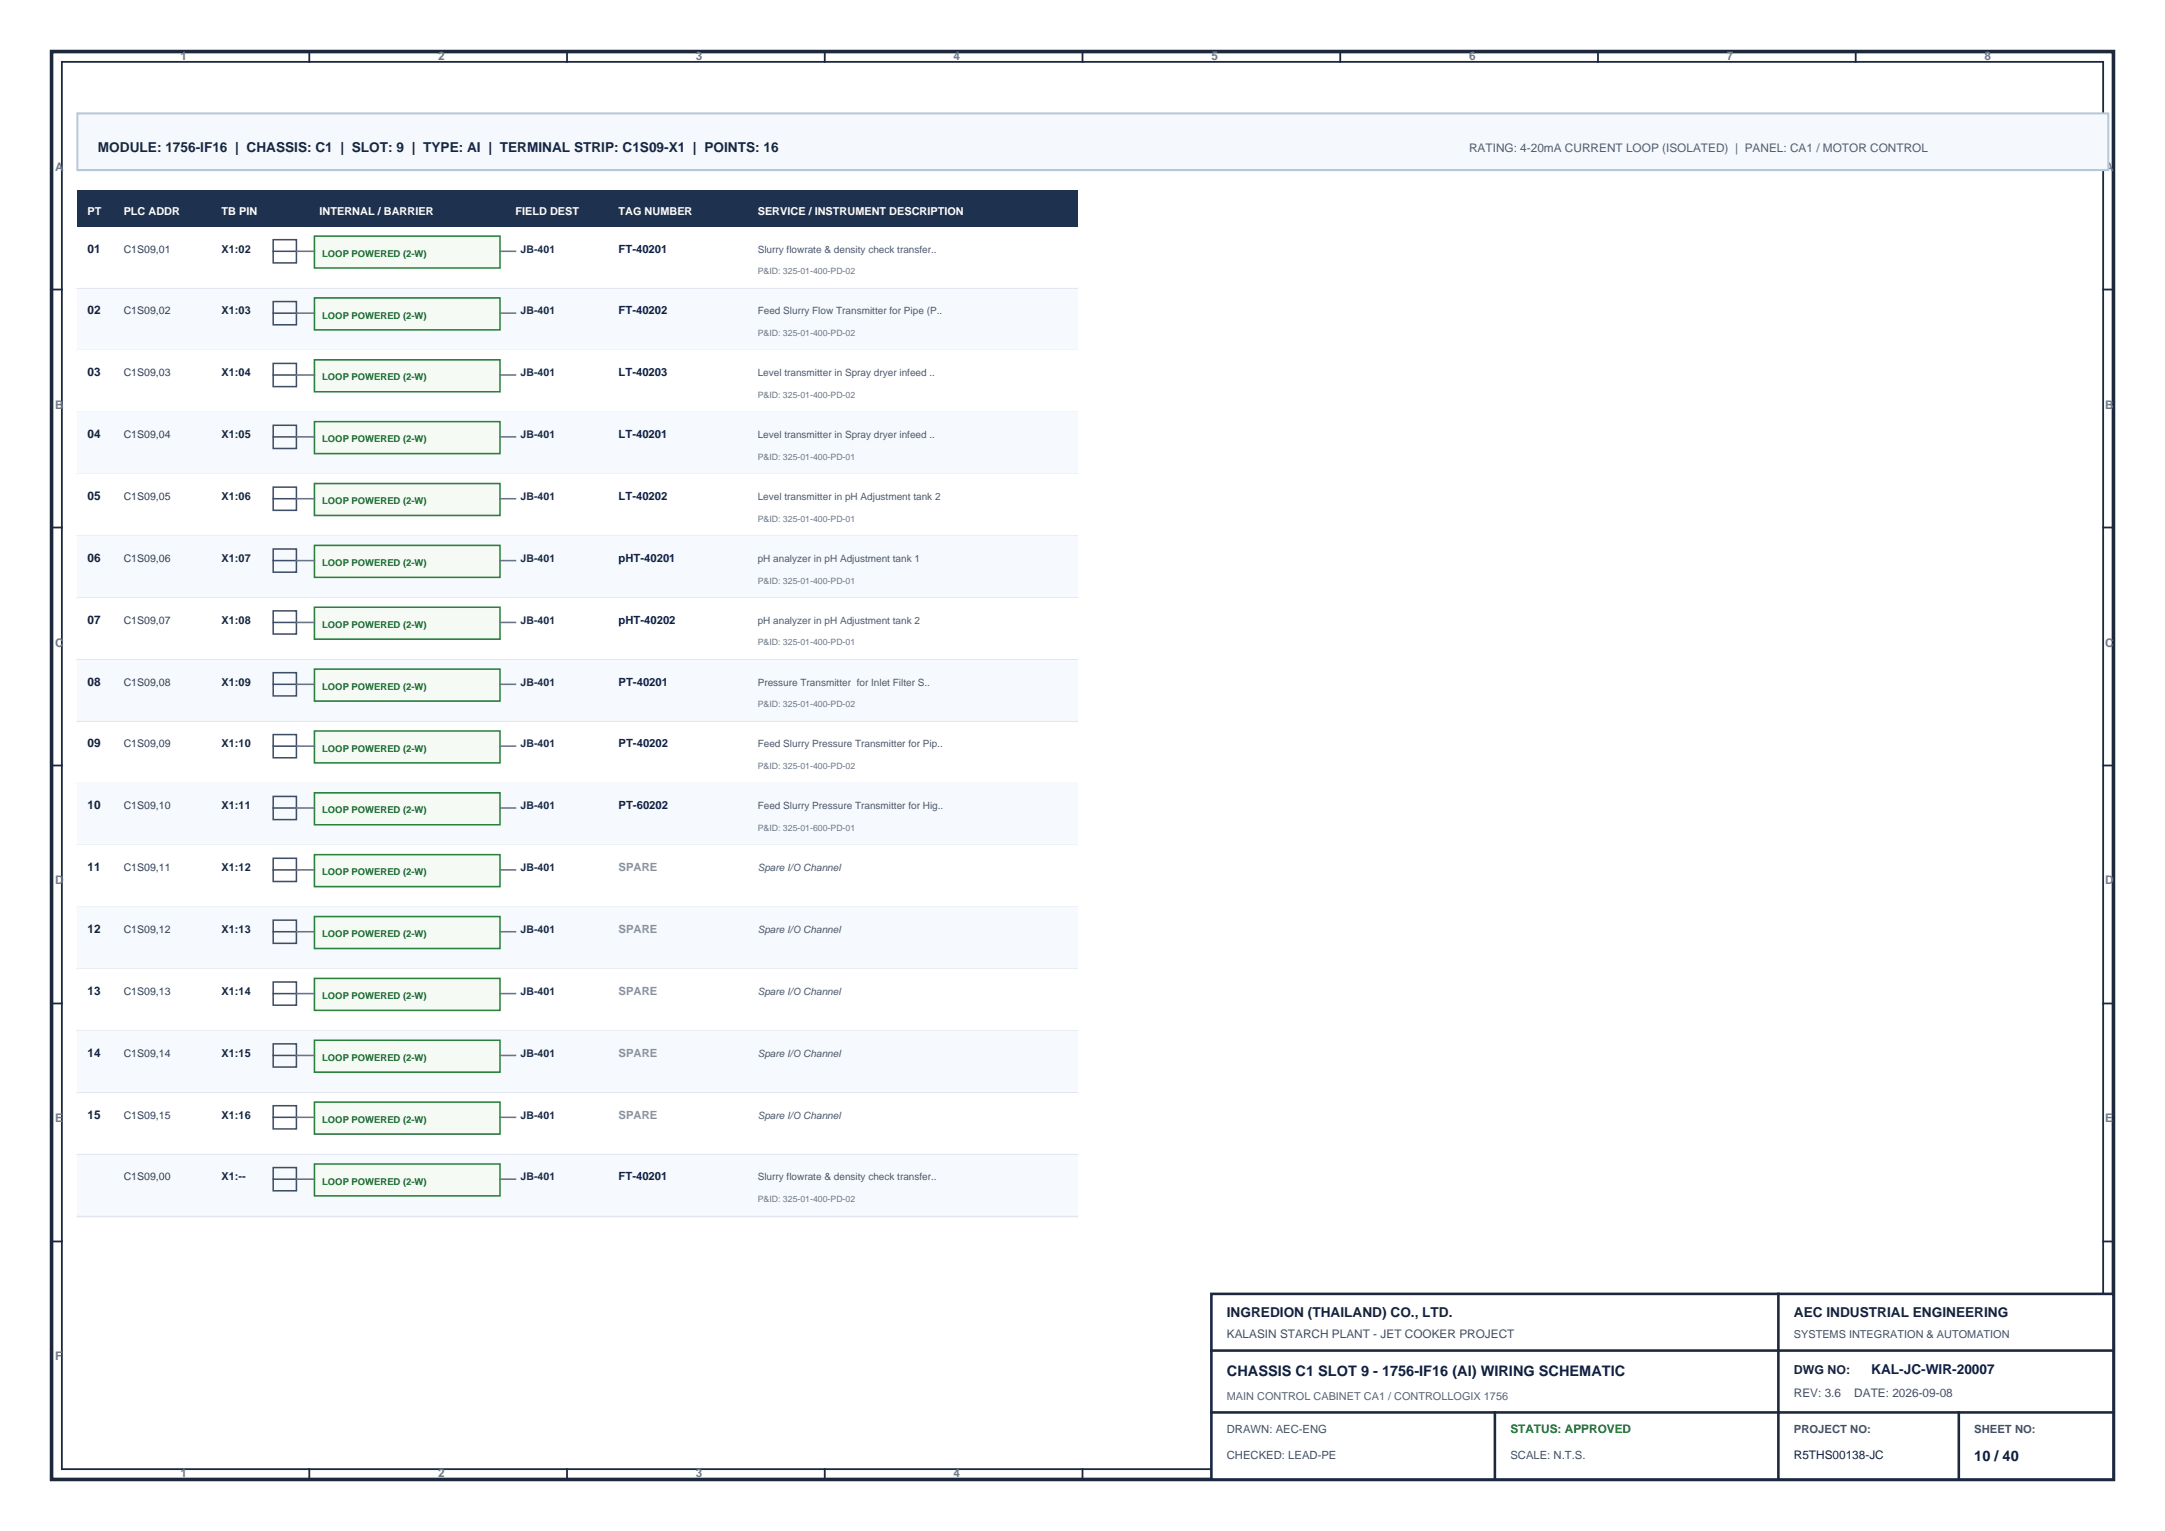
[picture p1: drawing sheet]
<svg xmlns="http://www.w3.org/2000/svg" width="420mm" height="297mm" viewBox="0 0 420 297" stroke-linecap="round" stroke-linejoin="round" font-family="sans-serif">
<defs><g id="words">
<g font-size="2.8" fill="#0f1e3c">
<text x="238" y="267">CHASSIS C1 SLOT 9 - 1756-IF16 (AI) WIRING SCHEMATIC</text>
<text x="383" y="283.5">10 / 40</text>
</g>
<text font-size="2.6" fill="#142846" x="19" y="29.5">MODULE: 1756-IF16 | CHASSIS: C1 | SLOT: 9 | TYPE: AI | TERMINAL STRIP: C1S09-X1 | POINTS: 16</text>
<g font-size="2.6" fill="#14233c">
<text x="238" y="255.5">INGREDION (THAILAND) CO., LTD.</text>
<text x="348" y="255.5">AEC INDUSTRIAL ENGINEERING</text>
</g>
<text font-size="2.6" fill="#0a1950" x="363" y="266.5">KAL-JC-WIR-20007</text>
<text font-size="2.4" fill="#192337" x="348" y="266.5">DWG NO:</text>
<g font-size="2.3" fill="#6e788c">
<text x="35" y="11.6">1</text>
<text x="85" y="11.6">2</text>
<text x="135" y="11.6">3</text>
<text x="185" y="11.6">4</text>
<text x="235" y="11.6">5</text>
<text x="285" y="11.6">6</text>
<text x="335" y="11.6">7</text>
<text x="385" y="11.6">8</text>
<text x="10.7" y="33.1">A</text>
<text x="408.4" y="33.1">A</text>
<text x="10.7" y="79.3">B</text>
<text x="408.4" y="79.3">B</text>
<text x="10.7" y="125.4">C</text>
<text x="408.4" y="125.4">C</text>
<text x="10.7" y="171.6">D</text>
<text x="408.4" y="171.6">D</text>
<text x="10.7" y="217.7">E</text>
<text x="408.4" y="217.7">E</text>
<text x="10.7" y="263.9">F</text>
<text x="408.4" y="263.9">F</text>
<text x="35" y="286.5">1</text>
<text x="85" y="286.5">2</text>
<text x="135" y="286.5">3</text>
<text x="185" y="286.5">4</text>
<text x="235" y="286.5">5</text>
<text x="285" y="286.5">6</text>
<text x="385" y="286.5">8</text>
</g>
<text font-size="2.3" fill="#505f73" x="285" y="29.5">RATING: 4-20mA CURRENT LOOP (ISOLATED) | PANEL: CA1 / MOTOR CONTROL</text>
<g font-size="2.3" fill="#14233c">
<text x="17" y="49">01</text>
<text x="17" y="61">02</text>
<text x="17" y="73">03</text>
<text x="17" y="85">04</text>
<text x="17" y="97">05</text>
<text x="17" y="109">06</text>
<text x="17" y="121">07</text>
<text x="17" y="133">08</text>
<text x="17" y="145">09</text>
<text x="17" y="157">10</text>
<text x="17" y="169">11</text>
<text x="17" y="181">12</text>
<text x="17" y="193">13</text>
<text x="17" y="205">14</text>
<text x="17" y="217">15</text>
<text x="348" y="283">R5THS00138-JC</text>
</g>
<g font-size="2.3" fill="#46505f">
<text x="238" y="259.5">KALASIN STARCH PLANT - JET COOKER PROJECT</text>
<text x="348" y="271">REV: 3.6</text>
<text x="359.7" y="271">DATE: 2026-09-08</text>
</g>
<text font-size="2.3" fill="#195a2d" x="293" y="278">STATUS: APPROVED</text>
<g font-size="2.2" fill="#0a1e50">
<text x="120" y="49">FT-40201</text>
<text x="120" y="61">FT-40202</text>
<text x="120" y="73">LT-40203</text>
<text x="120" y="85">LT-40201</text>
<text x="120" y="97">LT-40202</text>
<text x="120" y="109">pHT-40201</text>
<text x="120" y="121">pHT-40202</text>
<text x="120" y="133">PT-40201</text>
<text x="120" y="145">PT-40202</text>
<text x="120" y="157">PT-60202</text>
<text x="120" y="229">FT-40201</text>
</g>
<g font-size="2.2" fill="#8c919b">
<text x="120" y="169">SPARE</text>
<text x="120" y="181">SPARE</text>
<text x="120" y="193">SPARE</text>
<text x="120" y="205">SPARE</text>
<text x="120" y="217">SPARE</text>
</g>
<g font-size="2.2" fill="#46505f">
<text x="238" y="278">DRAWN: AEC-ENG</text>
<text x="348" y="278">PROJECT NO:</text>
<text x="383" y="278">SHEET NO:</text>
<text x="238" y="283">CHECKED: LEAD-PE</text>
<text x="293" y="283">SCALE: N.T.S.</text>
</g>
<g font-size="2.1" fill="#fff">
<text x="17" y="41.8">PT</text>
<text x="24" y="41.8">PLC ADDR</text>
<text x="43" y="41.8">TB PIN</text>
<text x="62" y="41.8">INTERNAL / BARRIER</text>
<text x="100" y="41.8">FIELD DEST</text>
<text x="120" y="41.8">TAG NUMBER</text>
<text x="147" y="41.8">SERVICE / INSTRUMENT DESCRIPTION</text>
</g>
<g font-size="2.1" fill="#142846">
<text x="43" y="49">X1:02</text>
<text x="43" y="61">X1:03</text>
<text x="43" y="73">X1:04</text>
<text x="43" y="85">X1:05</text>
<text x="43" y="97">X1:06</text>
<text x="43" y="109">X1:07</text>
<text x="43" y="121">X1:08</text>
<text x="43" y="133">X1:09</text>
<text x="43" y="145">X1:10</text>
<text x="43" y="157">X1:11</text>
<text x="43" y="169">X1:12</text>
<text x="43" y="181">X1:13</text>
<text x="43" y="193">X1:14</text>
<text x="43" y="205">X1:15</text>
<text x="43" y="217">X1:16</text>
<text x="43" y="229">X1:--</text>
</g>
<text font-size="2.1" fill="#46505f" x="348" y="259.5">SYSTEMS INTEGRATION &amp; AUTOMATION</text>
<text font-size="2.1" fill="#5a6473" x="238" y="271.5">MAIN CONTROL CABINET CA1 / CONTROLLOGIX 1756</text>
<g font-size="2" fill="#324155">
<text x="24" y="49">C1S09,01</text>
<text x="24" y="61">C1S09,02</text>
<text x="24" y="73">C1S09,03</text>
<text x="24" y="85">C1S09,04</text>
<text x="24" y="97">C1S09,05</text>
<text x="24" y="109">C1S09,06</text>
<text x="24" y="121">C1S09,07</text>
<text x="24" y="133">C1S09,08</text>
<text x="24" y="145">C1S09,09</text>
<text x="24" y="157">C1S09,10</text>
<text x="24" y="169">C1S09,11</text>
<text x="24" y="181">C1S09,12</text>
<text x="24" y="193">C1S09,13</text>
<text x="24" y="205">C1S09,14</text>
<text x="24" y="217">C1S09,15</text>
<text x="24" y="229">C1S09,00</text>
</g>
<g font-size="2" fill="#142d50">
<text x="101" y="49">JB-401</text>
<text x="101" y="61">JB-401</text>
<text x="101" y="73">JB-401</text>
<text x="101" y="85">JB-401</text>
<text x="101" y="97">JB-401</text>
<text x="101" y="109">JB-401</text>
<text x="101" y="121">JB-401</text>
<text x="101" y="133">JB-401</text>
<text x="101" y="145">JB-401</text>
<text x="101" y="157">JB-401</text>
<text x="101" y="169">JB-401</text>
<text x="101" y="181">JB-401</text>
<text x="101" y="193">JB-401</text>
<text x="101" y="205">JB-401</text>
<text x="101" y="217">JB-401</text>
<text x="101" y="229">JB-401</text>
</g>
<g font-size="1.9" fill="#505a69">
<text x="147" y="49">Slurry flowrate &amp; density check transfer..</text>
<text x="147" y="61">Feed Slurry Flow Transmitter for Pipe (P..</text>
<text x="147" y="73">Level transmitter in Spray dryer infeed ..</text>
<text x="147" y="85">Level transmitter in Spray dryer infeed ..</text>
<text x="147" y="97">Level transmitter in pH Adjustment tank 2</text>
<text x="147" y="109">pH analyzer in pH Adjustment tank 1</text>
<text x="147" y="121">pH analyzer in pH Adjustment tank 2</text>
<text x="147" y="133">Pressure Transmitter for Inlet Filter S..</text>
<text x="147" y="145">Feed Slurry Pressure Transmitter for Pip..</text>
<text x="147" y="157">Feed Slurry Pressure Transmitter for Hig..</text>
<text x="147" y="169">Spare I/O Channel</text>
<text x="147" y="181">Spare I/O Channel</text>
<text x="147" y="193">Spare I/O Channel</text>
<text x="147" y="205">Spare I/O Channel</text>
<text x="147" y="217">Spare I/O Channel</text>
<text x="147" y="229">Slurry flowrate &amp; density check transfer..</text>
</g>
<g font-size="1.8" fill="#19642d">
<text x="62.5" y="49.8">LOOP POWERED (2-W)</text>
<text x="62.5" y="61.8">LOOP POWERED (2-W)</text>
<text x="62.5" y="73.8">LOOP POWERED (2-W)</text>
<text x="62.5" y="85.8">LOOP POWERED (2-W)</text>
<text x="62.5" y="97.8">LOOP POWERED (2-W)</text>
<text x="62.5" y="109.8">LOOP POWERED (2-W)</text>
<text x="62.5" y="121.8">LOOP POWERED (2-W)</text>
<text x="62.5" y="133.8">LOOP POWERED (2-W)</text>
<text x="62.5" y="145.8">LOOP POWERED (2-W)</text>
<text x="62.5" y="157.8">LOOP POWERED (2-W)</text>
<text x="62.5" y="169.8">LOOP POWERED (2-W)</text>
<text x="62.5" y="181.8">LOOP POWERED (2-W)</text>
<text x="62.5" y="193.8">LOOP POWERED (2-W)</text>
<text x="62.5" y="205.8">LOOP POWERED (2-W)</text>
<text x="62.5" y="217.8">LOOP POWERED (2-W)</text>
<text x="62.5" y="229.8">LOOP POWERED (2-W)</text>
</g>
<g font-size="1.7" fill="#6e7887">
<text x="147" y="53.2">P&amp;ID: 325-01-400-PD-02</text>
<text x="147" y="65.2">P&amp;ID: 325-01-400-PD-02</text>
<text x="147" y="77.2">P&amp;ID: 325-01-400-PD-02</text>
<text x="147" y="89.2">P&amp;ID: 325-01-400-PD-01</text>
<text x="147" y="101.2">P&amp;ID: 325-01-400-PD-01</text>
<text x="147" y="113.2">P&amp;ID: 325-01-400-PD-01</text>
<text x="147" y="125.2">P&amp;ID: 325-01-400-PD-01</text>
<text x="147" y="137.2">P&amp;ID: 325-01-400-PD-02</text>
<text x="147" y="149.2">P&amp;ID: 325-01-400-PD-02</text>
<text x="147" y="161.2">P&amp;ID: 325-01-600-PD-01</text>
<text x="147" y="233.2">P&amp;ID: 325-01-400-PD-02</text>
</g>
</g></defs>
<path d="M10 10h400v277h-400z" fill="none" stroke="#1e283c" stroke-width=".7"/>
<g fill="none" stroke="#1e283c" stroke-width=".35">
<path d="M12 12h396v273h-396zM12 10h-2v2M60 10v2M110 10v2M160 10v2M210 10v2M260 10v2M310 10v2M360 10v2M408 10h2M10 56.2h2M408 56.2h2"/>
<path d="M10 102.3h2M408 102.3h2M10 148.5h2M408 148.5h2M10 194.7h2M408 194.7h2M10 240.8h2M408 240.8h2M10 285v2M60 285v2M110 285v2M160 285v2"/>
<path d="M210 285v2M260 285v2M310 285v2M360 285v2"/>
</g>
<path d="M235 251h175v36h-175z" fill="#fff" stroke="#1e283c" stroke-width=".5"/>
<path d="M345 251v36M235 262h175M235 274h175M290 274v13M380 274v13" fill="none" stroke="#1e283c" stroke-width=".5"/>
<path d="M15 22h394v11h-394z" fill="#f5f8fc" stroke="#b4c8dc" stroke-width=".4"/>
<path d="M15 37h194v7h-194z" fill="#1e3250"/>
<path d="M15 44h194v12h-194z" fill="#fff"/>
<path d="M53 46.5h4.5v4.5h-4.5zM53 48.8h4.5" fill="none" stroke="#3c506e" stroke-width=".3"/>
<path d="M61 45.8h36v6.2h-36z" fill="#f5faf5" stroke="#28823c" stroke-width=".3"/>
<path d="M57.5 48.8h3.5M97 48.8h3" fill="none" stroke="#647387" stroke-width=".3"/>
<path d="M15 56h194" fill="none" stroke="#e1e6f0" stroke-width=".3"/>
<path d="M15 56h194v12h-194z" fill="#f6f9fd"/>
<path d="M53 58.5h4.5v4.5h-4.5zM53 60.7h4.5" fill="none" stroke="#3c506e" stroke-width=".3"/>
<path d="M61 57.8h36v6.2h-36z" fill="#f5faf5" stroke="#28823c" stroke-width=".3"/>
<path d="M57.5 60.7h3.5M97 60.7h3" fill="none" stroke="#647387" stroke-width=".3"/>
<path d="M15 68h194" fill="none" stroke="#e1e6f0" stroke-width=".3"/>
<path d="M15 68h194v12h-194z" fill="#fff"/>
<path d="M53 70.5h4.5v4.5h-4.5zM53 72.7h4.5" fill="none" stroke="#3c506e" stroke-width=".3"/>
<path d="M61 69.8h36v6.2h-36z" fill="#f5faf5" stroke="#28823c" stroke-width=".3"/>
<path d="M57.5 72.7h3.5M97 72.7h3" fill="none" stroke="#647387" stroke-width=".3"/>
<path d="M15 80h194" fill="none" stroke="#e1e6f0" stroke-width=".3"/>
<path d="M15 80h194v12h-194z" fill="#f6f9fd"/>
<path d="M53 82.5h4.5v4.5h-4.5zM53 84.8h4.5" fill="none" stroke="#3c506e" stroke-width=".3"/>
<path d="M61 81.8h36v6.2h-36z" fill="#f5faf5" stroke="#28823c" stroke-width=".3"/>
<path d="M57.5 84.8h3.5M97 84.8h3" fill="none" stroke="#647387" stroke-width=".3"/>
<path d="M15 92h194" fill="none" stroke="#e1e6f0" stroke-width=".3"/>
<path d="M15 92h194v12h-194z" fill="#fff"/>
<path d="M53 94.5h4.5v4.5h-4.5zM53 96.7h4.5" fill="none" stroke="#3c506e" stroke-width=".3"/>
<path d="M61 93.8h36v6.2h-36z" fill="#f5faf5" stroke="#28823c" stroke-width=".3"/>
<path d="M57.5 96.7h3.5M97 96.7h3" fill="none" stroke="#647387" stroke-width=".3"/>
<path d="M15 104h194" fill="none" stroke="#e1e6f0" stroke-width=".3"/>
<path d="M15 104h194v12h-194z" fill="#f6f9fd"/>
<path d="M53 106.5h4.5v4.5h-4.5zM53 108.8h4.5" fill="none" stroke="#3c506e" stroke-width=".3"/>
<path d="M61 105.8h36v6.2h-36z" fill="#f5faf5" stroke="#28823c" stroke-width=".3"/>
<path d="M57.5 108.8h3.5M97 108.8h3" fill="none" stroke="#647387" stroke-width=".3"/>
<path d="M15 116h194" fill="none" stroke="#e1e6f0" stroke-width=".3"/>
<path d="M15 116h194v12h-194z" fill="#fff"/>
<path d="M53 118.5h4.5v4.5h-4.5zM53 120.7h4.5" fill="none" stroke="#3c506e" stroke-width=".3"/>
<path d="M61 117.8h36v6.2h-36z" fill="#f5faf5" stroke="#28823c" stroke-width=".3"/>
<path d="M57.5 120.7h3.5M97 120.7h3" fill="none" stroke="#647387" stroke-width=".3"/>
<path d="M15 128h194" fill="none" stroke="#e1e6f0" stroke-width=".3"/>
<path d="M15 128h194v12h-194z" fill="#f6f9fd"/>
<path d="M53 130.5h4.5v4.5h-4.5zM53 132.8h4.5" fill="none" stroke="#3c506e" stroke-width=".3"/>
<path d="M61 129.8h36v6.2h-36z" fill="#f5faf5" stroke="#28823c" stroke-width=".3"/>
<path d="M57.5 132.8h3.5M97 132.8h3" fill="none" stroke="#647387" stroke-width=".3"/>
<path d="M15 140h194" fill="none" stroke="#e1e6f0" stroke-width=".3"/>
<path d="M15 140h194v12h-194z" fill="#fff"/>
<path d="M53 142.5h4.5v4.5h-4.5zM53 144.7h4.5" fill="none" stroke="#3c506e" stroke-width=".3"/>
<path d="M61 141.8h36v6.2h-36z" fill="#f5faf5" stroke="#28823c" stroke-width=".3"/>
<path d="M57.5 144.7h3.5M97 144.7h3" fill="none" stroke="#647387" stroke-width=".3"/>
<path d="M15 152h194" fill="none" stroke="#e1e6f0" stroke-width=".3"/>
<path d="M15 152h194v12h-194z" fill="#f6f9fd"/>
<path d="M53 154.5h4.5v4.5h-4.5zM53 156.7h4.5" fill="none" stroke="#3c506e" stroke-width=".3"/>
<path d="M61 153.8h36v6.2h-36z" fill="#f5faf5" stroke="#28823c" stroke-width=".3"/>
<path d="M57.5 156.7h3.5M97 156.7h3" fill="none" stroke="#647387" stroke-width=".3"/>
<path d="M15 164h194" fill="none" stroke="#e1e6f0" stroke-width=".3"/>
<path d="M15 164h194v12h-194z" fill="#fff"/>
<path d="M53 166.5h4.5v4.5h-4.5zM53 168.8h4.5" fill="none" stroke="#3c506e" stroke-width=".3"/>
<path d="M61 165.8h36v6.2h-36z" fill="#f5faf5" stroke="#28823c" stroke-width=".3"/>
<path d="M57.5 168.8h3.5M97 168.8h3" fill="none" stroke="#647387" stroke-width=".3"/>
<path d="M15 176h194" fill="none" stroke="#e1e6f0" stroke-width=".3"/>
<path d="M15 176h194v12h-194z" fill="#f6f9fd"/>
<path d="M53 178.5h4.5v4.5h-4.5zM53 180.7h4.5" fill="none" stroke="#3c506e" stroke-width=".3"/>
<path d="M61 177.8h36v6.2h-36z" fill="#f5faf5" stroke="#28823c" stroke-width=".3"/>
<path d="M57.5 180.7h3.5M97 180.7h3" fill="none" stroke="#647387" stroke-width=".3"/>
<path d="M15 188h194" fill="none" stroke="#e1e6f0" stroke-width=".3"/>
<path d="M15 188h194v12h-194z" fill="#fff"/>
<path d="M53 190.5h4.5v4.5h-4.5zM53 192.8h4.5" fill="none" stroke="#3c506e" stroke-width=".3"/>
<path d="M61 189.8h36v6.2h-36z" fill="#f5faf5" stroke="#28823c" stroke-width=".3"/>
<path d="M57.5 192.8h3.5M97 192.8h3" fill="none" stroke="#647387" stroke-width=".3"/>
<path d="M15 200h194" fill="none" stroke="#e1e6f0" stroke-width=".3"/>
<path d="M15 200h194v12h-194z" fill="#f6f9fd"/>
<path d="M53 202.5h4.5v4.5h-4.5zM53 204.7h4.5" fill="none" stroke="#3c506e" stroke-width=".3"/>
<path d="M61 201.8h36v6.2h-36z" fill="#f5faf5" stroke="#28823c" stroke-width=".3"/>
<path d="M57.5 204.7h3.5M97 204.7h3" fill="none" stroke="#647387" stroke-width=".3"/>
<path d="M15 212h194" fill="none" stroke="#e1e6f0" stroke-width=".3"/>
<path d="M15 212h194v12h-194z" fill="#fff"/>
<path d="M53 214.5h4.5v4.5h-4.5zM53 216.8h4.5" fill="none" stroke="#3c506e" stroke-width=".3"/>
<path d="M61 213.8h36v6.2h-36z" fill="#f5faf5" stroke="#28823c" stroke-width=".3"/>
<path d="M57.5 216.8h3.5M97 216.8h3" fill="none" stroke="#647387" stroke-width=".3"/>
<path d="M15 224h194" fill="none" stroke="#e1e6f0" stroke-width=".3"/>
<path d="M15 224h194v12h-194z" fill="#f6f9fd"/>
<path d="M53 226.5h4.5v4.5h-4.5zM53 228.8h4.5" fill="none" stroke="#3c506e" stroke-width=".3"/>
<path d="M61 225.8h36v6.2h-36z" fill="#f5faf5" stroke="#28823c" stroke-width=".3"/>
<path d="M57.5 228.8h3.5M97 228.8h3" fill="none" stroke="#647387" stroke-width=".3"/>
<path d="M15 236h194" fill="none" stroke="#e1e6f0" stroke-width=".3"/>
<use href="#words"/>
</svg>
